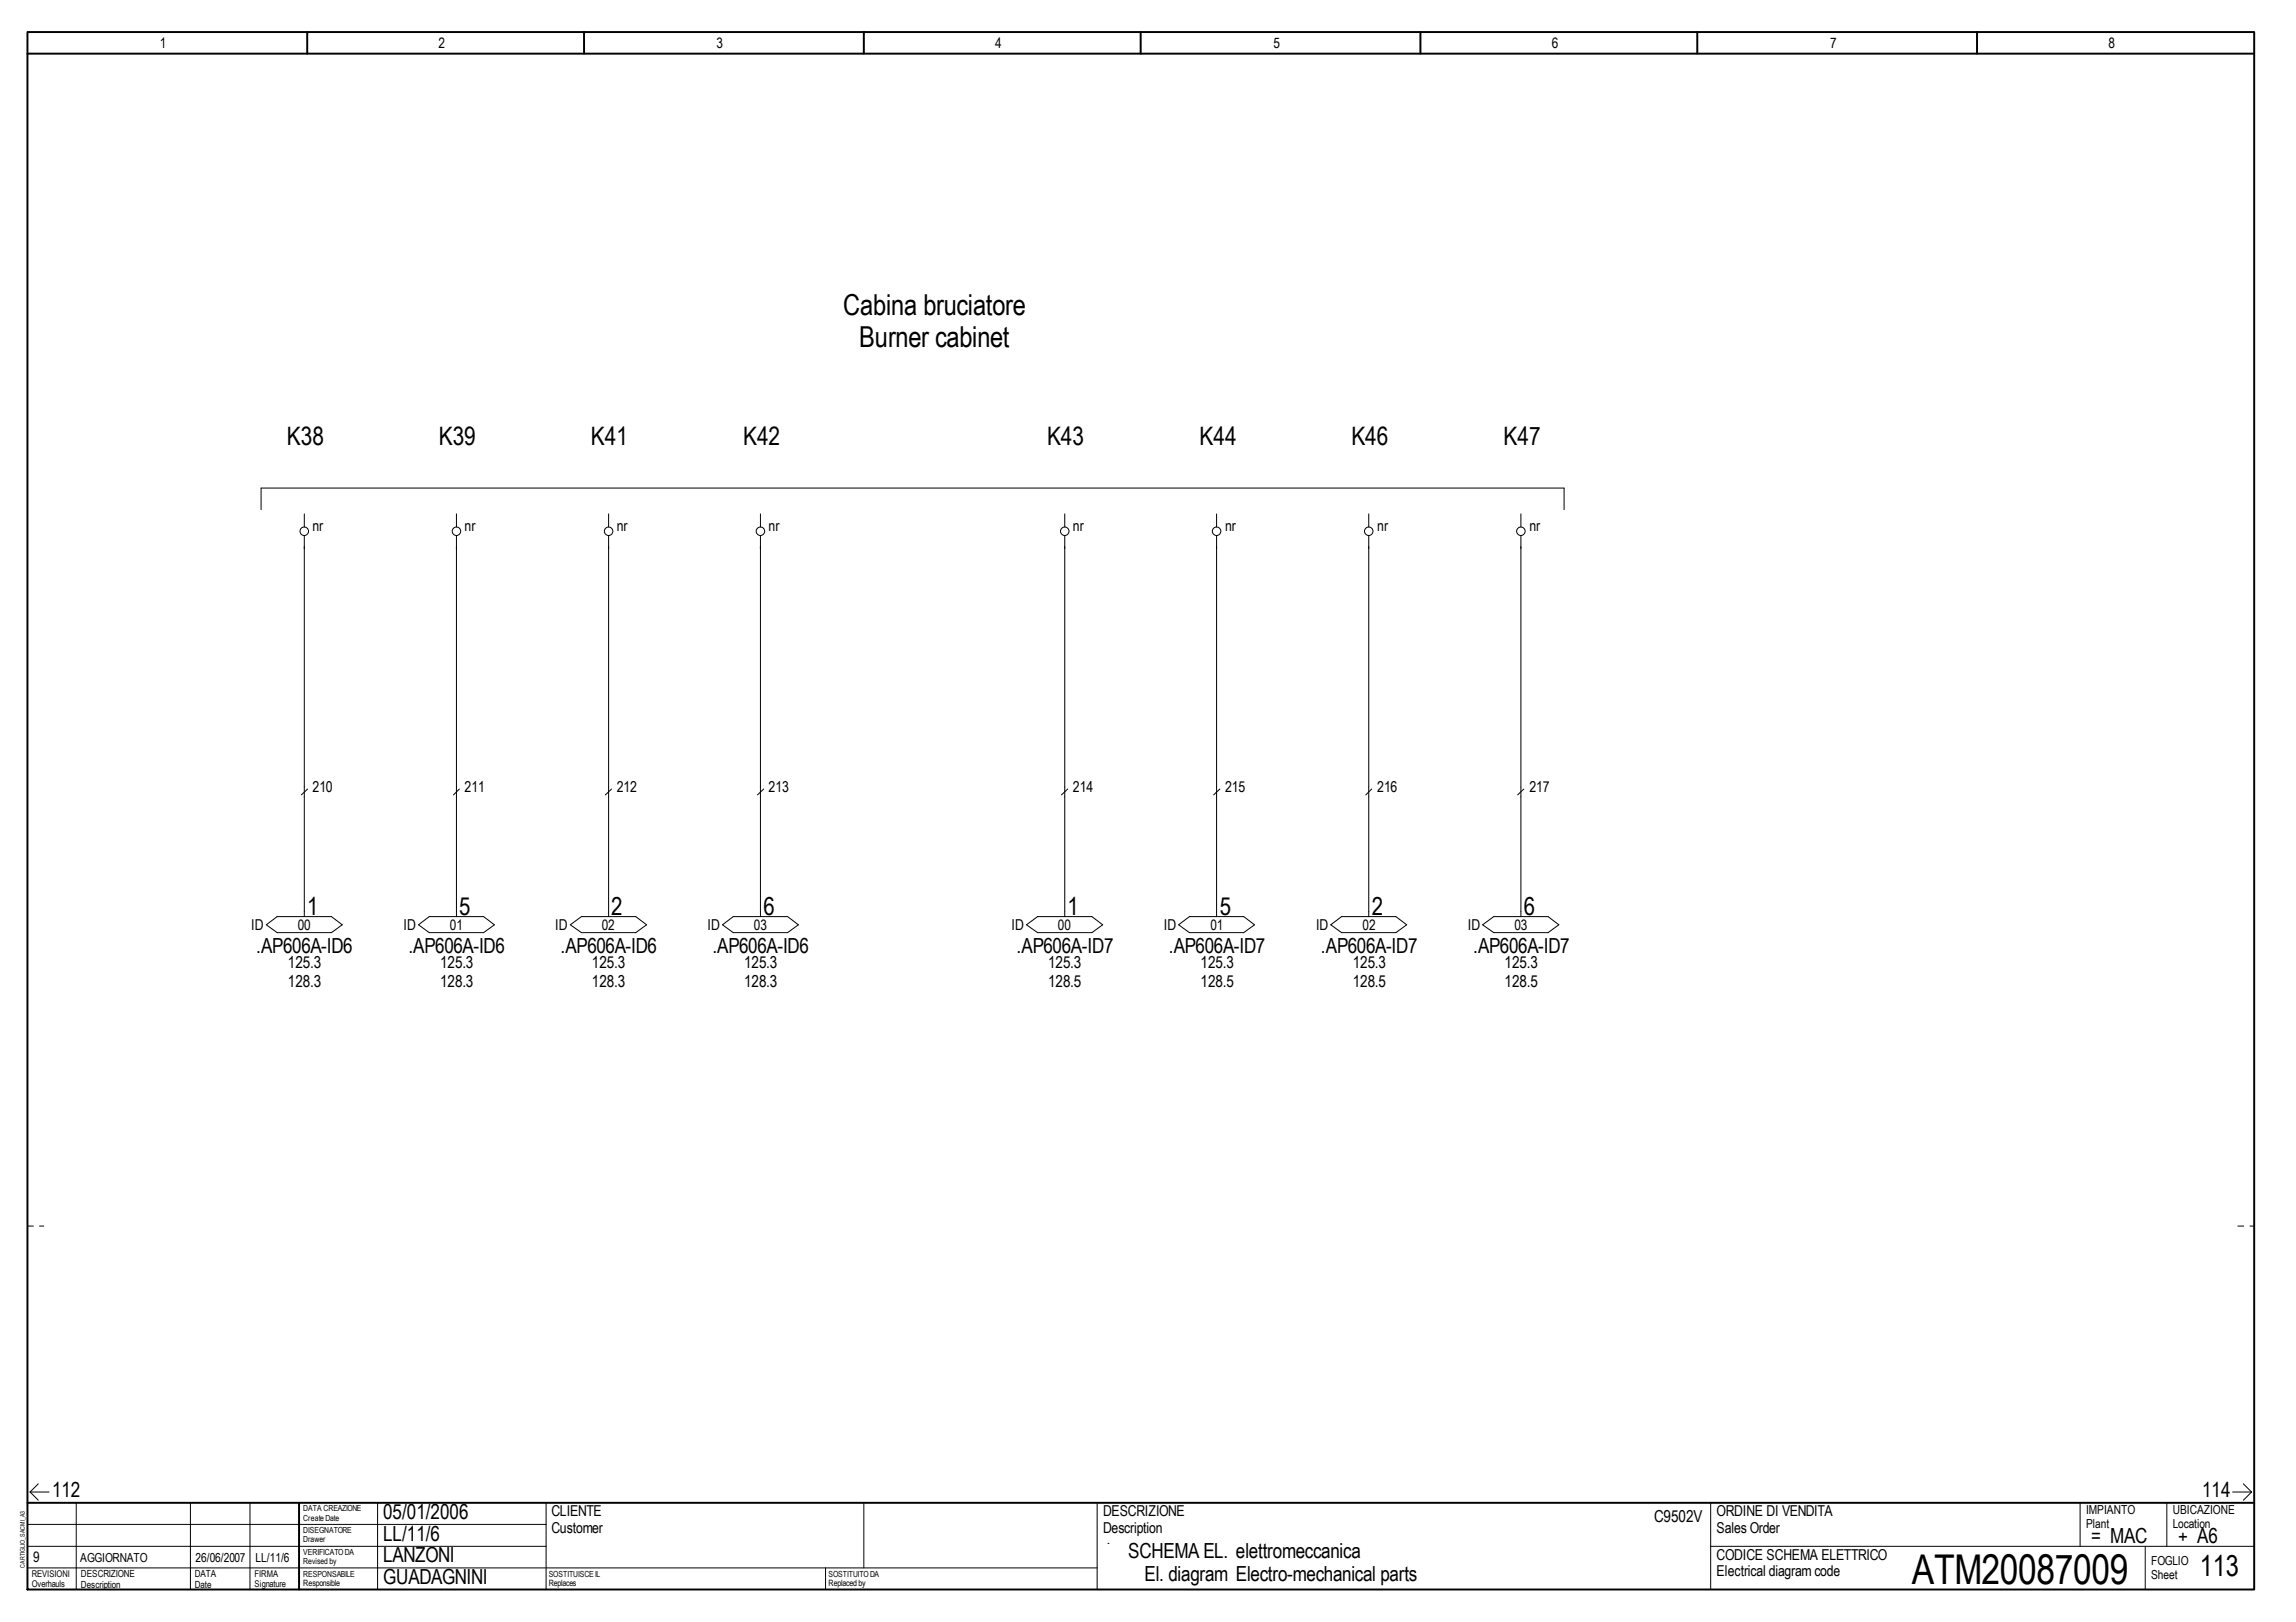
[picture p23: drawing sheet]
<svg xmlns="http://www.w3.org/2000/svg" width="297mm" height="210mm" viewBox="0 0 297 210" stroke-linecap="round" stroke-linejoin="round" font-family="sans-serif">
<defs><g id="words">
<text font-size="5.3" x="247.3" y="204.9">ATM20087009</text>
<g font-size="3.7">
<text x="109.1" y="40.7">Cabina bruciatore</text>
<text x="111.2" y="44.9">Burner cabinet</text>
<text x="284.6" y="204">113</text>
</g>
<g font-size="3.3">
<text x="37.1" y="57.5">K38</text>
<text x="56.8" y="57.5">K39</text>
<text x="76.5" y="57.5">K41</text>
<text x="96.1" y="57.5">K42</text>
<text x="135.5" y="57.5">K43</text>
<text x="155.2" y="57.5">K44</text>
<text x="174.8" y="57.5">K46</text>
<text x="194.5" y="57.5">K47</text>
</g>
<g font-size="3.2">
<text x="39.7" y="118.4">1</text>
<text x="59.4" y="118.4">5</text>
<text x="79.1" y="118.4">2</text>
<text x="98.8" y="118.4">6</text>
<text x="138.1" y="118.4">1</text>
<text x="157.8" y="118.4">5</text>
<text x="177.5" y="118.4">2</text>
<text x="197.1" y="118.4">6</text>
</g>
<g font-size="2.7">
<text x="33.1" y="123.3">.AP606A-ID6</text>
<text x="52.8" y="123.3">.AP606A-ID6</text>
<text x="72.5" y="123.3">.AP606A-ID6</text>
<text x="92.2" y="123.3">.AP606A-ID6</text>
<text x="131.5" y="123.3">.AP606A-ID7</text>
<text x="151.2" y="123.3">.AP606A-ID7</text>
<text x="170.9" y="123.3">.AP606A-ID7</text>
<text x="190.6" y="123.3">.AP606A-ID7</text>
<text x="6.7" y="193.8">112</text>
<text x="49.6" y="196.6">05/01/2006</text>
<text x="284.9" y="193.8">114</text>
<text x="49.6" y="202.2">LANZONI</text>
<text x="49.6" y="199.4">LL/11/6</text>
<text x="146" y="201.7">SCHEMA EL. elettromeccanica</text>
<text x="270.5" y="199.7">= MAC</text>
<text x="281.8" y="199.7">+ A6</text>
<text x="49.6" y="205">GUADAGNINI</text>
<text x="148.1" y="204.6">El. diagram Electro-mechanical parts</text>
</g>
<g font-size="2.1">
<text x="37.3" y="125.3">125.3</text>
<text x="56.9" y="125.3">125.3</text>
<text x="76.6" y="125.3">125.3</text>
<text x="96.3" y="125.3">125.3</text>
<text x="135.6" y="125.3">125.3</text>
<text x="155.3" y="125.3">125.3</text>
<text x="175" y="125.3">125.3</text>
<text x="194.6" y="125.3">125.3</text>
<text x="37.3" y="127.7">128.3</text>
<text x="56.9" y="127.7">128.3</text>
<text x="76.6" y="127.7">128.3</text>
<text x="96.3" y="127.7">128.3</text>
<text x="135.6" y="127.7">128.5</text>
<text x="155.3" y="127.7">128.5</text>
<text x="175" y="127.7">128.5</text>
<text x="194.6" y="127.7">128.5</text>
<text x="214" y="196.9">C9502V</text>
</g>
<g font-size="1.9">
<text x="20.7" y="6.3">1</text>
<text x="56.7" y="6.3">2</text>
<text x="92.7" y="6.3">3</text>
<text x="128.7" y="6.3">4</text>
<text x="164.8" y="6.3">5</text>
<text x="200.8" y="6.3">6</text>
<text x="236.8" y="6.3">7</text>
<text x="272.8" y="6.3">8</text>
<text x="40.4" y="68.7">nr</text>
<text x="60.1" y="68.7">nr</text>
<text x="79.8" y="68.7">nr</text>
<text x="99.4" y="68.7">nr</text>
<text x="138.8" y="68.7">nr</text>
<text x="158.5" y="68.7">nr</text>
<text x="178.2" y="68.7">nr</text>
<text x="197.9" y="68.7">nr</text>
<text x="40.4" y="102.5">210</text>
<text x="60.1" y="102.5">211</text>
<text x="79.8" y="102.5">212</text>
<text x="99.4" y="102.5">213</text>
<text x="138.8" y="102.5">214</text>
<text x="158.5" y="102.5">215</text>
<text x="178.2" y="102.5">216</text>
<text x="197.9" y="102.5">217</text>
<text x="32.5" y="120.4">ID</text>
<text x="38.5" y="120.4">00</text>
<text x="52.2" y="120.4">ID</text>
<text x="58.2" y="120.4">01</text>
<text x="71.8" y="120.4">ID</text>
<text x="77.8" y="120.4">02</text>
<text x="91.5" y="120.4">ID</text>
<text x="97.5" y="120.4">03</text>
<text x="130.8" y="120.4">ID</text>
<text x="136.9" y="120.4">00</text>
<text x="150.6" y="120.4">ID</text>
<text x="156.6" y="120.4">01</text>
<text x="170.3" y="120.4">ID</text>
<text x="176.3" y="120.4">02</text>
<text x="189.9" y="120.4">ID</text>
<text x="195.9" y="120.4">03</text>
<text x="71.3" y="196.2">CLIENTE</text>
<text x="142.7" y="196.2">DESCRIZIONE</text>
<text x="222.1" y="196.2">ORDINE DI VENDITA</text>
<text x="4.3" y="202.2">9</text>
<text x="71.3" y="198.4">Customer</text>
<text x="142.7" y="198.4">Description</text>
<text x="222.1" y="201.8">CODICE SCHEMA ELETTRICO</text>
<text x="222.1" y="198.4">Sales Order</text>
<text x="222.1" y="204">Electrical diagram code</text>
</g>
<g font-size="1.6">
<text x="269.9" y="195.9">IMPIANTO</text>
<text x="269.9" y="197.7">Plant</text>
<text x="281.1" y="195.9">UBICAZIONE</text>
<text x="281.1" y="197.7">Location</text>
<text x="10.4" y="202.2">AGGIORNATO</text>
<text x="25.3" y="202.2">26/06/2007</text>
<text x="33.1" y="202.2">LL/11/6</text>
<text x="278.3" y="202.6">FOGLIO</text>
<text x="278.3" y="204.4">Sheet</text>
</g>
<g font-size="1.3">
<text x="10.5" y="204">DESCRIZIONE</text>
<text x="10.5" y="205.4">Description</text>
<text x="25.2" y="204">DATA</text>
<text x="25.2" y="205.4">Date</text>
</g>
<g font-size="1.2">
<text x="4.1" y="204">REVISIONI</text>
<text x="4.1" y="205.4">Overhauls</text>
<text x="32.9" y="204">FIRMA</text>
<text x="32.9" y="205.4">Signature</text>
</g>
<g font-size="1.1">
<text x="39.2" y="195.6">DATA CREAZIONE</text>
<text x="39.2" y="196.8">Create Date</text>
<text x="39.2" y="198.4">DISEGNATORE</text>
<text x="39.2" y="199.6">Drawer</text>
<text x="39.2" y="201.2">VERIFICATO DA</text>
<text x="39.2" y="202.4">Revised by</text>
<text x="39.2" y="204">RESPONSABILE</text>
<text x="39.2" y="205.2">Responsible</text>
<text x="71" y="204.1">SOSTITUISCE IL</text>
<text x="71" y="205.3">Replaces</text>
<text x="107.2" y="204.1">SOSTITUITO DA</text>
<text x="107.2" y="205.3">Replaced by</text>
</g>
<text font-size=".8" x="3.2" y="202.9" transform="rotate(-90 3.2 202.9)">CARTIGLIO_SACMI_A3</text>
</g></defs>
<path d="M3.6 4.1h288v201.6h-288zM3.6 6.9h288M39.7 4.1v2.8M75.6 4.1v2.8M111.8 4.1v2.8M147.6 4.1v2.8M183.8 4.1v2.8M219.6 4.1v2.8M255.8 4.1v2.8M3.6 194.5h288M38.7 194.5v11.2" fill="none" stroke="#000" stroke-width=".25"/>
<g fill="none" stroke="#000" stroke-width=".13">
<path d="M3.6 197.3h67.1M3.9 193.1l1 1M3.9 193.1h2.4M4.9 192l-1 1.1M9.9 194.5v11.2M24.6 194.5v11.2M32.3 194.5v11.2M48.8 194.5v11.2M70.7 194.5v11.2M111.8 194.5v8.4M288.8 193.1h2.5M290.2 192l1.1 1.1"/>
<path d="M291.3 193.1l-1.1 1M3.6 200.1h67.1M3.6 202.9h138.3M106.8 202.9v2.8"/>
</g>
<path d="M3.6 158.7h2.1M289.5 158.7h2.1" fill="none" stroke="#000" stroke-width=".13" stroke-dasharray=".8 .8"/>
<path d="M114.2 195.2h26v7h-26z" fill-rule="evenodd" fill="#fff"/>
<g fill="none" stroke="#000" stroke-width=".13">
<path d="M33.8 66v-2.8h168.5v2.8M39.4 66.5v1.7M39.4 69.3v49.3M59.1 66.5v1.7M59.1 69.3v49.3M78.7 66.5v1.7M78.7 69.3v49.3M98.4 66.5v1.7M98.4 69.3v49.3M137.7 66.5v1.7M137.7 69.3v49.3M157.4 66.5v1.7"/>
<path d="M157.4 69.3v49.3M177.1 66.5v1.7M177.1 69.3v49.3M196.8 66.5v1.7M196.8 69.3v49.3M34.5 119.7l1.4-1.1h7l1.4 1.1-1.4 1h-7zM39.8 102.1l-.8 .8M54.1 119.7l1.4-1.1h7.1l1.4 1.1-1.4 1h-7.1zM59.4 102.1l-.7 .8M73.8 119.7l1.4-1.1h7.1l1.3 1.1-1.3 1h-7.1zM79.1 102.1l-.8 .8M93.5 119.7l1.4-1.1h7l1.4 1.1-1.4 1h-7z"/>
<path d="M98.8 102.1l-.8 .8M132.8 119.7l1.4-1.1h7.1l1.4 1.1-1.4 1h-7.1zM138.1 102.1l-.8 .8M152.5 119.7l1.4-1.1h7l1.4 1.1-1.4 1h-7zM157.8 102.1l-.8 .8M172.2 119.7l1.4-1.1h7l1.4 1.1-1.4 1h-7zM177.5 102.1l-.8 .8M191.8 119.7l1.4-1.1h7.1l1.4 1.1-1.4 1h-7.1zM197.1 102.1l-.8 .8M141.9 194.5v11.2M143.3 199.7h.1M221.3 194.5v11.2"/>
<path d="M269.1 194.5v5.6M280.3 194.5v5.6M221.3 200.1h70.3M277.5 200.1v5.6"/>
<circle cx="39.4" cy="68.7" r=".55"/>
<circle cx="59.1" cy="68.7" r=".55"/>
<circle cx="78.7" cy="68.7" r=".55"/>
<circle cx="98.4" cy="68.7" r=".55"/>
<circle cx="137.8" cy="68.7" r=".55"/>
<circle cx="157.4" cy="68.7" r=".55"/>
<circle cx="177.1" cy="68.7" r=".55"/>
<circle cx="196.8" cy="68.7" r=".55"/>
</g>
<use href="#words"/>
</svg>
